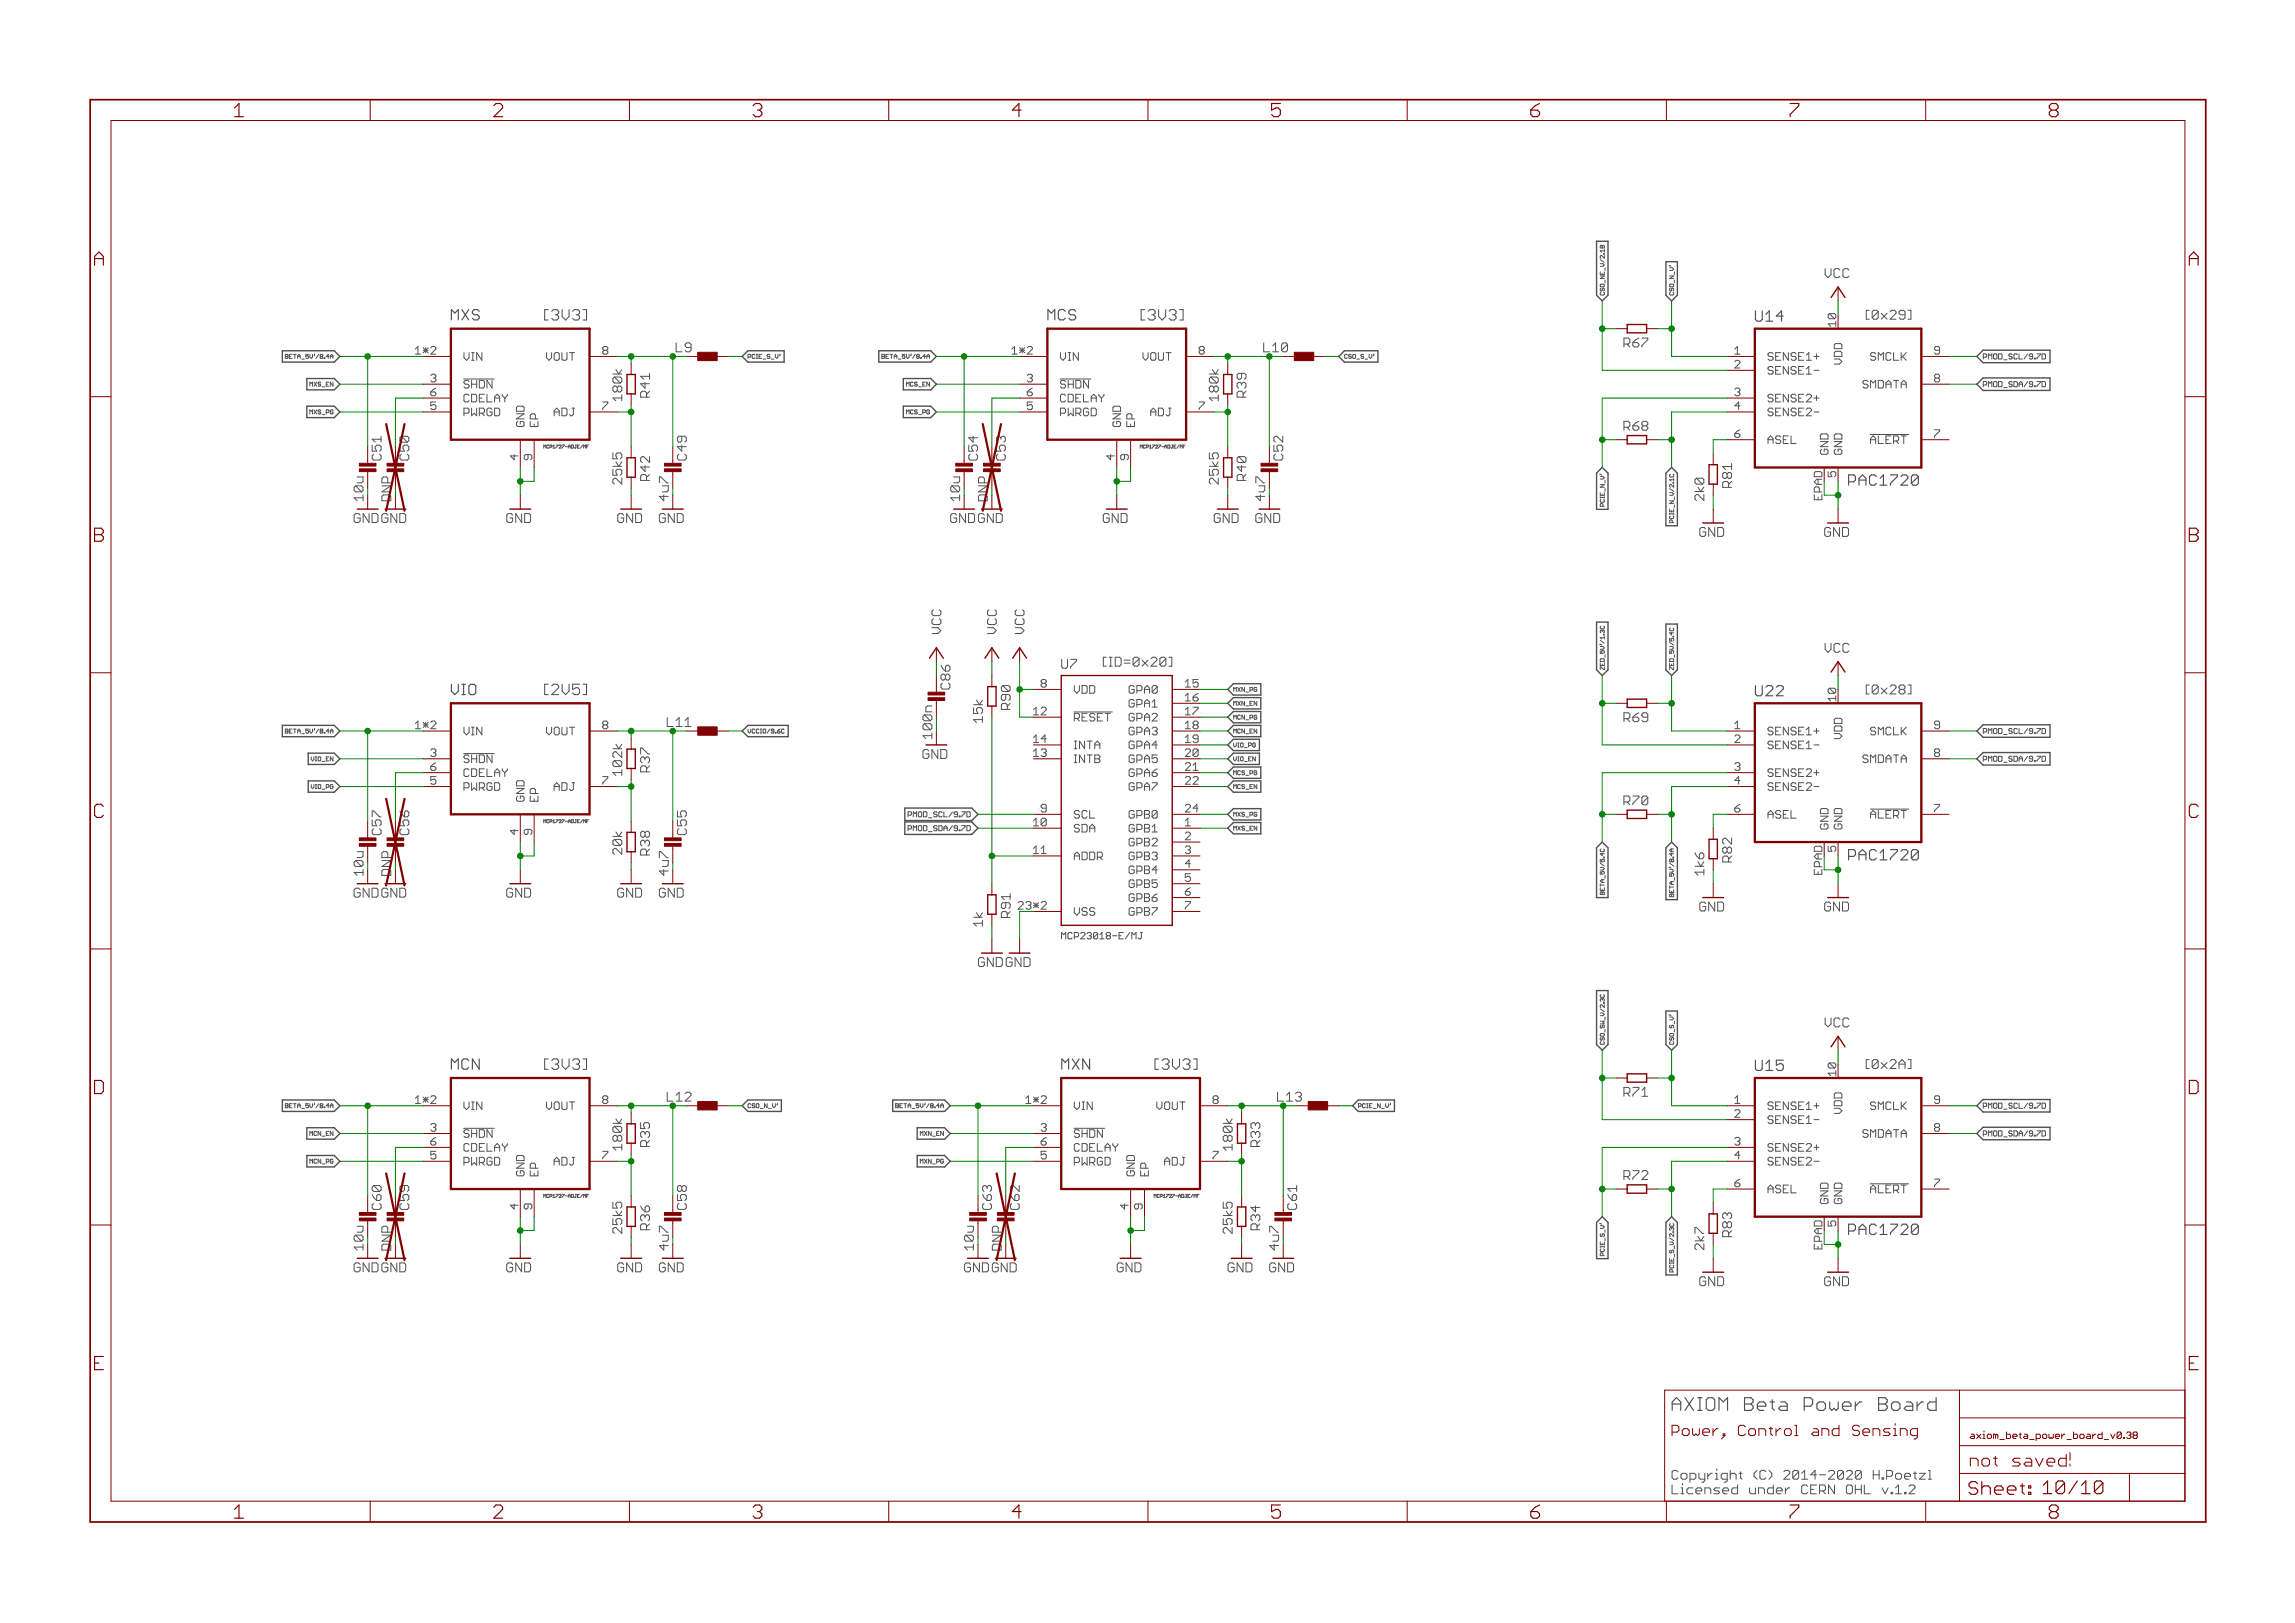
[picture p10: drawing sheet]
<svg xmlns="http://www.w3.org/2000/svg" width="420mm" height="297mm" viewBox="0 0 420 297" stroke-linecap="round" stroke-linejoin="round" font-family="sans-serif">
<defs><g id="words">
<g font-size="3.7" fill="#800000">
<text x="42.9" y="21.4">1</text>
<text x="90.3" y="21.4">2</text>
<text x="137.8" y="21.4">3</text>
<text x="185.3" y="21.4">4</text>
<text x="232.7" y="21.4">5</text>
<text x="280.2" y="21.4">6</text>
<text x="327.6" y="21.4">7</text>
<text x="375.1" y="21.4">8</text>
<text x="17.2" y="48.6">A</text>
<text x="400.7" y="48.6">A</text>
<text x="17.2" y="99.2">B</text>
<text x="400.7" y="99.2">B</text>
<text x="17.1" y="149.7">C</text>
<text x="400.6" y="149.7">C</text>
<text x="17" y="200.2">D</text>
<text x="400.5" y="200.2">D</text>
<text x="17.3" y="250.8">E</text>
<text x="400.7" y="250.8">E</text>
<text x="42.9" y="277.9">1</text>
<text x="90.3" y="277.9">2</text>
<text x="137.8" y="277.9">3</text>
<text x="185.3" y="277.9">4</text>
<text x="232.7" y="277.9">5</text>
<text x="280.2" y="277.9">6</text>
<text x="327.6" y="277.9">7</text>
<text x="375.1" y="277.9">8</text>
</g>
<text font-size="3.6" fill="#505050" x="306" y="258.2">AXIOM Beta Power Board</text>
<text font-size="3.6" fill="#800000" x="360.4" y="273.6">Sheet: 10/10</text>
<text font-size="3.2" fill="#800000" x="360.6" y="268.4">not saved!</text>
<g font-size="2.9" fill="#505050">
<text x="82.5" y="58.6">MXS</text>
<text x="99.9" y="58.6">[3V3]</text>
<text x="191.7" y="58.6">MCS</text>
<text x="209.1" y="58.6">[3V3]</text>
<text x="321.3" y="58.9">U14</text>
<text x="338.5" y="88.9">PAC1720</text>
<text x="82.5" y="127.2">VIO</text>
<text x="99.9" y="127.2">[2V5]</text>
<text x="321.3" y="127.4">U22</text>
<text x="338.5" y="157.5">PAC1720</text>
<text x="82.5" y="195.8">MCN</text>
<text x="99.9" y="195.8">[3V3]</text>
<text x="194.3" y="195.8">MXN</text>
<text x="211.7" y="195.8">[3V3]</text>
<text x="321.3" y="196">U15</text>
<text x="338.5" y="226">PAC1720</text>
</g>
<text font-size="2.9" fill="#800000" x="306" y="262.8">Power, Control and Sensing</text>
<g font-size="2.5" fill="#505050">
<text x="333.9" y="50.9">VCC</text>
<text x="341.6" y="58.5">[0x29]</text>
<text x="124" y="64.5">L9</text>
<text x="312" y="91.7" transform="rotate(-90 312 91.7)">2k0</text>
<text x="172.3" y="116" transform="rotate(-90 172.3 116)">VCC</text>
<text x="182.5" y="116" transform="rotate(-90 182.5 116)">VCC</text>
<text x="187.6" y="116" transform="rotate(-90 187.6 116)">VCC</text>
<text x="333.9" y="119.5">VCC</text>
<text x="194.3" y="122.4">U7</text>
<text x="201.9" y="122">[ID=0x20]</text>
<text x="341.6" y="127.1">[0x28]</text>
<text x="179.9" y="132.3" transform="rotate(-90 179.9 132.3)">15k</text>
<text x="312" y="160.2" transform="rotate(-90 312 160.2)">1k6</text>
<text x="179.9" y="169.6" transform="rotate(-90 179.9 169.6)">1k</text>
<text x="333.9" y="188">VCC</text>
<text x="341.6" y="195.6">[0x2A]</text>
<text x="297.2" y="216">R72</text>
<text x="312" y="228.8" transform="rotate(-90 312 228.8)">2k7</text>
<text x="306" y="270.8">Copyright (C) 2014-2020 H.Poetzl</text>
<text x="306" y="273.5">Licensed under CERN OHL v.1.2</text>
</g>
<g font-size="2.5" fill="#008000">
<text x="231.6" y="64.5">L10</text>
<text x="66.5" y="91.6" transform="rotate(-90 66.5 91.6)">10u</text>
<text x="71.6" y="92.1" transform="rotate(-90 71.6 92.1)">DNP</text>
<text x="122.4" y="91.6" transform="rotate(-90 122.4 91.6)">4u7</text>
<text x="175.7" y="91.6" transform="rotate(-90 175.7 91.6)">10u</text>
<text x="180.8" y="92.1" transform="rotate(-90 180.8 92.1)">DNP</text>
<text x="231.6" y="91.6" transform="rotate(-90 231.6 91.6)">4u7</text>
<text x="174" y="126.2" transform="rotate(-90 174 126.2)">C86</text>
<text x="122.4" y="133">L11</text>
<text x="170.7" y="135.1" transform="rotate(-90 170.7 135.1)">100n</text>
<text x="66.5" y="160.1" transform="rotate(-90 66.5 160.1)">10u</text>
<text x="71.6" y="160.7" transform="rotate(-90 71.6 160.7)">DNP</text>
<text x="122.4" y="160.1" transform="rotate(-90 122.4 160.1)">4u7</text>
<text x="122.4" y="201.6">L12</text>
<text x="234.2" y="201.6">L13</text>
<text x="66.5" y="228.7" transform="rotate(-90 66.5 228.7)">10u</text>
<text x="71.6" y="229.2" transform="rotate(-90 71.6 229.2)">DNP</text>
<text x="122.4" y="228.7" transform="rotate(-90 122.4 228.7)">4u7</text>
<text x="178.3" y="228.7" transform="rotate(-90 178.3 228.7)">10u</text>
<text x="183.4" y="229.2" transform="rotate(-90 183.4 229.2)">DNP</text>
<text x="234.2" y="228.7" transform="rotate(-90 234.2 228.7)">4u7</text>
</g>
<g font-size="2.5" fill="#800000">
<text x="297.2" y="63.6">R67</text>
<text x="113.9" y="73.4" transform="rotate(-90 113.9 73.4)">180k</text>
<text x="119" y="72.8" transform="rotate(-90 119 72.8)">R41</text>
<text x="223.1" y="73.4" transform="rotate(-90 223.1 73.4)">180k</text>
<text x="228.2" y="72.8" transform="rotate(-90 228.2 72.8)">R39</text>
<text x="297.2" y="78.8">R68</text>
<text x="69.8" y="84.3" transform="rotate(-90 69.8 84.3)">C51</text>
<text x="74.9" y="84.3" transform="rotate(-90 74.9 84.3)">C50</text>
<text x="113.9" y="88.7" transform="rotate(-90 113.9 88.7)">25k5</text>
<text x="119" y="88" transform="rotate(-90 119 88)">R42</text>
<text x="125.7" y="84.3" transform="rotate(-90 125.7 84.3)">C49</text>
<text x="179.1" y="84.3" transform="rotate(-90 179.1 84.3)">C54</text>
<text x="184.1" y="84.3" transform="rotate(-90 184.1 84.3)">C53</text>
<text x="223.1" y="88.7" transform="rotate(-90 223.1 88.7)">25k5</text>
<text x="228.2" y="88" transform="rotate(-90 228.2 88)">R40</text>
<text x="234.9" y="84.3" transform="rotate(-90 234.9 84.3)">C52</text>
<text x="317.1" y="89.3" transform="rotate(-90 317.1 89.3)">R81</text>
<text x="64.8" y="95.7">GNDGND</text>
<text x="92.7" y="95.7">GND</text>
<text x="113" y="95.7">GND</text>
<text x="120.6" y="95.7">GND</text>
<text x="174" y="95.7">GNDGND</text>
<text x="201.9" y="95.7">GND</text>
<text x="222.2" y="95.7">GND</text>
<text x="229.8" y="95.7">GND</text>
<text x="311.1" y="98.2">GND</text>
<text x="334" y="98.2">GND</text>
<text x="185" y="129.9" transform="rotate(-90 185 129.9)">R90</text>
<text x="297.2" y="132.1">R69</text>
<text x="113.9" y="142" transform="rotate(-90 113.9 142)">102k</text>
<text x="119" y="141.3" transform="rotate(-90 119 141.3)">R37</text>
<text x="168.9" y="138.9">GND</text>
<text x="297.2" y="147.4">R70</text>
<text x="69.8" y="152.8" transform="rotate(-90 69.8 152.8)">C57</text>
<text x="74.9" y="152.8" transform="rotate(-90 74.9 152.8)">C56</text>
<text x="125.7" y="152.8" transform="rotate(-90 125.7 152.8)">C55</text>
<text x="113.9" y="156.4" transform="rotate(-90 113.9 156.4)">20k</text>
<text x="119" y="156.6" transform="rotate(-90 119 156.6)">R38</text>
<text x="317.1" y="157.8" transform="rotate(-90 317.1 157.8)">R82</text>
<text x="64.8" y="164.3">GNDGND</text>
<text x="92.7" y="164.3">GND</text>
<text x="113" y="164.3">GND</text>
<text x="120.6" y="164.3">GND</text>
<text x="185" y="168" transform="rotate(-90 185 168)">R91</text>
<text x="311.1" y="166.8">GND</text>
<text x="334" y="166.8">GND</text>
<text x="179.1" y="177">GNDGND</text>
<text x="297.2" y="200.7">R71</text>
<text x="119" y="209.9" transform="rotate(-90 119 209.9)">R35</text>
<text x="230.7" y="209.9" transform="rotate(-90 230.7 209.9)">R33</text>
<text x="113.9" y="210.6" transform="rotate(-90 113.9 210.6)">180k</text>
<text x="225.7" y="210.6" transform="rotate(-90 225.7 210.6)">180k</text>
<text x="69.8" y="221.4" transform="rotate(-90 69.8 221.4)">C60</text>
<text x="74.9" y="221.4" transform="rotate(-90 74.9 221.4)">C59</text>
<text x="125.7" y="221.4" transform="rotate(-90 125.7 221.4)">C58</text>
<text x="181.6" y="221.4" transform="rotate(-90 181.6 221.4)">C63</text>
<text x="186.7" y="221.4" transform="rotate(-90 186.7 221.4)">C62</text>
<text x="237.5" y="221.4" transform="rotate(-90 237.5 221.4)">C61</text>
<text x="113.9" y="225.8" transform="rotate(-90 113.9 225.8)">25k5</text>
<text x="119" y="225.1" transform="rotate(-90 119 225.1)">R36</text>
<text x="225.7" y="225.8" transform="rotate(-90 225.7 225.8)">25k5</text>
<text x="230.7" y="225.1" transform="rotate(-90 230.7 225.1)">R34</text>
<text x="317.1" y="226.4" transform="rotate(-90 317.1 226.4)">R83</text>
<text x="64.8" y="232.8">GNDGND</text>
<text x="92.7" y="232.8">GND</text>
<text x="113" y="232.8">GND</text>
<text x="120.6" y="232.8">GND</text>
<text x="176.5" y="232.8">GNDGND</text>
<text x="204.4" y="232.8">GND</text>
<text x="224.8" y="232.8">GND</text>
<text x="232.4" y="232.8">GND</text>
<text x="311.1" y="235.4">GND</text>
<text x="334" y="235.4">GND</text>
</g>
<g font-size="2.1" fill="#800000">
<text x="336.2" y="59.8" transform="rotate(-90 336.2 59.8)">10</text>
<text x="336.2" y="128.4" transform="rotate(-90 336.2 128.4)">10</text>
<text x="336.2" y="196.9" transform="rotate(-90 336.2 196.9)">10</text>
</g>
<g font-size="2.1" fill="#505050">
<text x="76.4" y="64.9">1*2</text>
<text x="84.9" y="66">VIN</text>
<text x="99.6" y="66">VOUT</text>
<text x="110.3" y="64.9">8</text>
<text x="185.6" y="64.9">1*2</text>
<text x="194.1" y="66">VIN</text>
<text x="208.8" y="66">VOUT</text>
<text x="219.5" y="64.9">8</text>
<text x="317.6" y="64.9">1</text>
<text x="323.6" y="66">SENSE1+</text>
<text x="342.1" y="66">SMCLK</text>
<text x="354.1" y="64.9">9</text>
<text x="78.9" y="70">3</text>
<text x="84.9" y="71.1">SHDN</text>
<text x="188.1" y="70">3</text>
<text x="194.1" y="71.1">SHDN</text>
<text x="317.6" y="67.4">2</text>
<text x="323.6" y="68.5">SENSE1-</text>
<text x="337.3" y="67.3" transform="rotate(-90 337.3 67.3)">VDD</text>
<text x="340.3" y="71.1">SMDATA</text>
<text x="354.1" y="70">8</text>
<text x="78.9" y="75">5</text>
<text x="78.9" y="72.5">6</text>
<text x="84.9" y="76.2">PWRGD</text>
<text x="84.9" y="73.6">CDELAY</text>
<text x="101.9" y="76.2">ADJ</text>
<text x="110.3" y="75">7</text>
<text x="188.1" y="75">5</text>
<text x="188.1" y="72.5">6</text>
<text x="194.1" y="76.2">PWRGD</text>
<text x="194.1" y="73.6">CDELAY</text>
<text x="211.1" y="76.2">ADJ</text>
<text x="219.5" y="75">7</text>
<text x="317.6" y="72.5">3</text>
<text x="317.6" y="75">4</text>
<text x="323.6" y="73.6">SENSE2+</text>
<text x="323.6" y="76.2">SENSE2-</text>
<text x="96" y="78.1" transform="rotate(-90 96 78.1)">GND</text>
<text x="98.5" y="78.1" transform="rotate(-90 98.5 78.1)">EP</text>
<text x="205.2" y="78.1" transform="rotate(-90 205.2 78.1)">GND</text>
<text x="207.7" y="78.1" transform="rotate(-90 207.7 78.1)">EP</text>
<text x="317.6" y="80.1">6</text>
<text x="323.6" y="81.2">ASEL</text>
<text x="334.7" y="83.2" transform="rotate(-90 334.7 83.2)">GND</text>
<text x="337.3" y="83.2" transform="rotate(-90 337.3 83.2)">GND</text>
<text x="342.6" y="81.2">ALERT</text>
<text x="354.1" y="80.1">7</text>
<text x="94.9" y="84.2" transform="rotate(-90 94.9 84.2)">4</text>
<text x="97.4" y="84.2" transform="rotate(-90 97.4 84.2)">9</text>
<text x="204.1" y="84.2" transform="rotate(-90 204.1 84.2)">4</text>
<text x="206.6" y="84.2" transform="rotate(-90 206.6 84.2)">9</text>
<text x="336.2" y="87.3" transform="rotate(-90 336.2 87.3)">5</text>
<text x="190.6" y="125.8">8</text>
<text x="216.9" y="125.8">15</text>
<text x="189.2" y="130.9">12</text>
<text x="196.6" y="126.9">VDD</text>
<text x="206.5" y="126.9">GPA0</text>
<text x="206.5" y="129.5">GPA1</text>
<text x="216.9" y="128.4">16</text>
<text x="216.9" y="130.9">17</text>
<text x="76.4" y="133.4">1*2</text>
<text x="84.9" y="134.6">VIN</text>
<text x="99.6" y="134.6">VOUT</text>
<text x="110.3" y="133.4">8</text>
<text x="189.2" y="136">14</text>
<text x="196.6" y="132">RESET</text>
<text x="196.6" y="137.1">INTA</text>
<text x="206.5" y="132">GPA2</text>
<text x="206.5" y="134.6">GPA3</text>
<text x="206.5" y="137.1">GPA4</text>
<text x="216.9" y="133.4">18</text>
<text x="216.9" y="136">19</text>
<text x="317.6" y="136">2</text>
<text x="317.6" y="133.4">1</text>
<text x="323.6" y="137.1">SENSE1-</text>
<text x="323.6" y="134.6">SENSE1+</text>
<text x="337.3" y="135.8" transform="rotate(-90 337.3 135.8)">VDD</text>
<text x="342.1" y="134.6">SMCLK</text>
<text x="354.1" y="133.4">9</text>
<text x="78.9" y="138.5">3</text>
<text x="78.9" y="143.6">5</text>
<text x="78.9" y="141.1">6</text>
<text x="84.9" y="139.6">SHDN</text>
<text x="84.9" y="142.2">CDELAY</text>
<text x="110.3" y="143.6">7</text>
<text x="189.2" y="138.5">13</text>
<text x="196.6" y="139.6">INTB</text>
<text x="206.5" y="139.6">GPA5</text>
<text x="206.5" y="142.2">GPA6</text>
<text x="216.9" y="138.5">20</text>
<text x="216.9" y="141.1">21</text>
<text x="216.9" y="143.6">22</text>
<text x="317.6" y="141.1">3</text>
<text x="317.6" y="143.6">4</text>
<text x="323.6" y="142.2">SENSE2+</text>
<text x="340.3" y="139.6">SMDATA</text>
<text x="354.1" y="138.5">8</text>
<text x="84.9" y="144.7">PWRGD</text>
<text x="96" y="146.7" transform="rotate(-90 96 146.7)">GND</text>
<text x="98.5" y="146.7" transform="rotate(-90 98.5 146.7)">EP</text>
<text x="101.9" y="144.7">ADJ</text>
<text x="190.6" y="148.7">9</text>
<text x="196.6" y="149.8">SCL</text>
<text x="206.5" y="149.8">GPB0</text>
<text x="206.5" y="144.7">GPA7</text>
<text x="216.9" y="148.7">24</text>
<text x="317.6" y="148.7">6</text>
<text x="323.6" y="149.8">ASEL</text>
<text x="323.6" y="144.7">SENSE2-</text>
<text x="342.6" y="149.8">ALERT</text>
<text x="354.1" y="148.7">7</text>
<text x="94.9" y="152.7" transform="rotate(-90 94.9 152.7)">4</text>
<text x="97.4" y="152.7" transform="rotate(-90 97.4 152.7)">9</text>
<text x="189.2" y="151.2">10</text>
<text x="196.6" y="152.3">SDA</text>
<text x="206.5" y="152.3">GPB1</text>
<text x="206.5" y="154.9">GPB2</text>
<text x="216.9" y="151.2">1</text>
<text x="216.9" y="153.8">2</text>
<text x="334.7" y="151.8" transform="rotate(-90 334.7 151.8)">GND</text>
<text x="336.2" y="155.8" transform="rotate(-90 336.2 155.8)">5</text>
<text x="337.3" y="151.8" transform="rotate(-90 337.3 151.8)">GND</text>
<text x="189.2" y="156.3">11</text>
<text x="196.6" y="157.4">ADDR</text>
<text x="206.5" y="157.4">GPB3</text>
<text x="206.5" y="160">GPB4</text>
<text x="216.9" y="156.3">3</text>
<text x="216.9" y="158.8">4</text>
<text x="216.9" y="161.4">5</text>
<text x="196.6" y="167.6">VSS</text>
<text x="206.5" y="162.5">GPB5</text>
<text x="206.5" y="165">GPB6</text>
<text x="206.5" y="167.6">GPB7</text>
<text x="216.9" y="163.9">6</text>
<text x="216.9" y="166.5">7</text>
<text x="76.4" y="202">1*2</text>
<text x="84.9" y="203.1">VIN</text>
<text x="99.6" y="203.1">VOUT</text>
<text x="110.3" y="202">8</text>
<text x="188.2" y="202">1*2</text>
<text x="196.6" y="203.1">VIN</text>
<text x="211.3" y="203.1">VOUT</text>
<text x="222" y="202">8</text>
<text x="317.6" y="202">1</text>
<text x="323.6" y="203.1">SENSE1+</text>
<text x="342.1" y="203.1">SMCLK</text>
<text x="354.1" y="202">9</text>
<text x="78.9" y="207.1">3</text>
<text x="78.9" y="209.6">6</text>
<text x="84.9" y="208.2">SHDN</text>
<text x="190.6" y="207.1">3</text>
<text x="190.6" y="209.6">6</text>
<text x="196.6" y="208.2">SHDN</text>
<text x="317.6" y="204.6">2</text>
<text x="317.6" y="209.6">3</text>
<text x="323.6" y="205.7">SENSE1-</text>
<text x="337.3" y="204.4" transform="rotate(-90 337.3 204.4)">VDD</text>
<text x="340.3" y="208.2">SMDATA</text>
<text x="354.1" y="207.1">8</text>
<text x="78.9" y="212.2">5</text>
<text x="84.9" y="213.3">PWRGD</text>
<text x="84.9" y="210.7">CDELAY</text>
<text x="96" y="215.3" transform="rotate(-90 96 215.3)">GND</text>
<text x="98.5" y="215.3" transform="rotate(-90 98.5 215.3)">EP</text>
<text x="101.9" y="213.3">ADJ</text>
<text x="110.3" y="212.2">7</text>
<text x="190.6" y="212.2">5</text>
<text x="196.6" y="213.3">PWRGD</text>
<text x="196.6" y="210.7">CDELAY</text>
<text x="207.7" y="215.3" transform="rotate(-90 207.7 215.3)">GND</text>
<text x="210.3" y="215.3" transform="rotate(-90 210.3 215.3)">EP</text>
<text x="213.6" y="213.3">ADJ</text>
<text x="222" y="212.2">7</text>
<text x="317.6" y="212.2">4</text>
<text x="323.6" y="210.7">SENSE2+</text>
<text x="323.6" y="213.3">SENSE2-</text>
<text x="94.9" y="221.3" transform="rotate(-90 94.9 221.3)">4</text>
<text x="97.4" y="221.3" transform="rotate(-90 97.4 221.3)">9</text>
<text x="206.6" y="221.3" transform="rotate(-90 206.6 221.3)">4</text>
<text x="209.2" y="221.3" transform="rotate(-90 209.2 221.3)">9</text>
<text x="317.6" y="217.2">6</text>
<text x="323.6" y="218.4">ASEL</text>
<text x="334.7" y="220.3" transform="rotate(-90 334.7 220.3)">GND</text>
<text x="337.3" y="220.3" transform="rotate(-90 337.3 220.3)">GND</text>
<text x="342.6" y="218.4">ALERT</text>
<text x="354.1" y="217.2">7</text>
<text x="336.2" y="224.4" transform="rotate(-90 336.2 224.4)">5</text>
</g>
<g font-size="2.1" fill="#008000">
<text x="333.6" y="91.7" transform="rotate(-90 333.6 91.7)">EPAD</text>
<text x="333.6" y="160.2" transform="rotate(-90 333.6 160.2)">EPAD</text>
<text x="186.8" y="166.5">23*2</text>
<text x="333.6" y="228.8" transform="rotate(-90 333.6 228.8)">EPAD</text>
</g>
<text font-size="1.8" fill="#505050" x="194.3" y="171.9">MCP23018-E/MJ</text>
<text font-size="1.8" fill="#800000" x="360.6" y="263.3">axiom_beta_power_board_v0.38</text>
<g font-size="1.4" fill="#505050">
<text x="363.1" y="65.7">PMOD_SCL/9.7D</text>
<text x="363.1" y="70.8">PMOD_SDA/9.7D</text>
<text x="363.1" y="134.3">PMOD_SCL/9.7D</text>
<text x="363.1" y="139.4">PMOD_SDA/9.7D</text>
<text x="166.4" y="149.5">PMOD_SCL/9.7D</text>
<text x="166.1" y="152.1">PMOD_SDA/9.7D</text>
<text x="363.1" y="202.9">PMOD_SCL/9.7D</text>
<text x="363.1" y="208">PMOD_SDA/9.7D</text>
</g>
<g font-size="1.1" fill="#505050">
<text x="293.7" y="54" transform="rotate(-90 293.7 54)">CSO_NE_V/2.1B</text>
<text x="306.4" y="54" transform="rotate(-90 306.4 54)">CSO_N_V'</text>
<text x="52.8" y="65.6">BETA_5V'/8.4A</text>
<text x="136.9" y="65.6">PCIE_S_V'</text>
<text x="162.1" y="65.6">BETA_5V'/8.4A</text>
<text x="246.1" y="65.6">CSO_S_V'</text>
<text x="56.5" y="70.7">MXS_EN</text>
<text x="165.7" y="70.7">MCS_EN</text>
<text x="56.5" y="75.8">MXS_PG</text>
<text x="165.7" y="75.8">MCS_PG</text>
<text x="293.7" y="92.2" transform="rotate(-90 293.7 92.2)">PCIE_N_V'</text>
<text x="306.4" y="94.9" transform="rotate(-90 306.4 94.9)">PCIE_N_V/2.1C</text>
<text x="293.7" y="122.6" transform="rotate(-90 293.7 122.6)">ZED_5V'/1.3C</text>
<text x="306.4" y="122.6" transform="rotate(-90 306.4 122.6)">ZED_5V/5.4C</text>
<text x="225.8" y="126.6">MXN_PG</text>
<text x="225.8" y="129.1">MXN_EN</text>
<text x="225.8" y="131.7">MCN_PG</text>
<text x="52.8" y="134.2">BETA_5V'/8.4A</text>
<text x="136.9" y="134.2">VCCIO/9.6C</text>
<text x="225.8" y="134.2">MCN_EN</text>
<text x="225.8" y="136.7">VIO_PG</text>
<text x="57" y="139.3">VIO_EN</text>
<text x="225.8" y="139.3">VIO_EN</text>
<text x="225.8" y="141.8">MCS_PG</text>
<text x="57" y="144.4">VIO_PG</text>
<text x="225.8" y="144.4">MCS_EN</text>
<text x="225.8" y="149.4">MXS_PG</text>
<text x="225.8" y="152">MXS_EN</text>
<text x="293.7" y="163.2" transform="rotate(-90 293.7 163.2)">BETA_5V/5.4C</text>
<text x="306.4" y="163.5" transform="rotate(-90 306.4 163.5)">BETA_5V'/8.4A</text>
<text x="293.7" y="191.2" transform="rotate(-90 293.7 191.2)">CSO_SW_V/2.3C</text>
<text x="306.4" y="191.2" transform="rotate(-90 306.4 191.2)">CSO_S_V'</text>
<text x="52.8" y="202.8">BETA_5V'/8.4A</text>
<text x="136.9" y="202.8">CSO_N_V'</text>
<text x="164.6" y="202.8">BETA_5V'/8.4A</text>
<text x="248.7" y="202.8">PCIE_N_V'</text>
<text x="56.4" y="207.8">MCN_EN</text>
<text x="168.1" y="207.8">MXN_EN</text>
<text x="56.4" y="212.9">MCN_PG</text>
<text x="168.1" y="212.9">MXN_PG</text>
<text x="293.7" y="229.2" transform="rotate(-90 293.7 229.2)">PCIE_S_V'</text>
<text x="306.4" y="231.9" transform="rotate(-90 306.4 231.9)">PCIE_S_V/2.3C</text>
</g>
<g font-size=".8" fill="#505050">
<text x="100.2" y="82.1">MCP1727-ADJE/MF</text>
<text x="209.4" y="82.1">MCP1727-ADJE/MF</text>
<text x="100.2" y="150.6">MCP1727-ADJE/MF</text>
<text x="100.2" y="219.2">MCP1727-ADJE/MF</text>
<text x="211.9" y="219.2">MCP1727-ADJE/MF</text>
</g>
</g></defs>
<path d="M351.7 256.6h.4M354.5 255.8v2.3h-1.2l-.4-.4v-.7l.4-.4h1.2" fill="none" stroke="#505050" stroke-width=".21"/>
<g fill="none" stroke="#505050" stroke-width=".18">
<path d="M52.2 65.2h.4M52.6 64.9h-.4v.7h.4M84.9 69.4h5.6M142.8 64.7l-.1 .4M161.4 65.2h.4M161.8 64.9h-.4v.7h.4M194.1 69.4h5.6M342.4 79.5h7M99.5 82v-.6l.2 .2 .2-.2v.6M208.7 82v-.6l.2 .2 .2-.2v.6M293 92.3v.4h.7M293.5 92.3v.4"/>
<path d="M305.8 95.2l-.1 .5h.7M306 95.2l.2 .5M52.2 133.8h.4M52.6 133.4h-.4v.8h.4M84.9 137.9h5.6M196.6 130.3h7M99.5 150.6v-.6l.2 .2 .2-.2v.6M342.4 148.1h7M208.8 170.7h.3M209 170.7v.9l-.4 .2M293 163.4v.3h.7v-.3M293.3 163.4v.3"/>
<path d="M305.7 163.7v.4h.7v-.4M306 163.7v.4M52.2 202.4h.4M52.6 202h-.4v.7h.4M84.9 206.5h5.6M99.5 219.2v-.6l.2 .2 .2-.2v.6M164 202.4h.4M164.4 202h-.4v.7h.4M196.6 206.5h5.6M211.3 219.2v-.6l.2 .2 .2-.2v.6M342.4 216.7h7M293 229.4v.4h.7"/>
<path d="M293.5 229.4v.4M306.2 232.8l-.2-.5-.3 .1v.4h.7M347 272.3l.6-.5v1.6M347 273.4h1.1M348.7 270.5l.3 .2h.5M348.7 269.9l.3-.3h.5l.3 .3v.3h-1.1M348.7 273.1h.3v.3h-.3zM349.5 272l.3-.2h.5l.3 .2v.3l-1.1 1.1h1.1M350.3 269.6h.6M350.6 269.4v1.1l.3 .2M351.4 269.6h1.1l-1.1 1.1h1.1M353 270.7h.6"/>
<path d="M353 269.1h.3v1.6"/>
</g>
<g fill="none" stroke="#505050" stroke-width=".25">
<path d="M292.3 44.2h2.1v9.8l-1.1 1.1-1-1.1zM305 47.9h2.1v6.1l-1.1 1.1-1-1.1zM51.7 64.2h9.5l1 1-1 1.1h-9.5zM56.2 69.3h5l1 1-1 1.1h-5zM56.2 74.3h5l1 1.1-1 1h-5zM135.9 65.2l1-1h6.7v2.1h-6.7zM160.9 64.2h9.5l1 1-1 1.1h-9.5zM165.4 74.3h5l1 1.1-1 1h-5zM165.4 69.3h5l1 1-1 1.1h-5zM246.1 64.2h6.2v2.1h-6.2l-1-1.1zM363.1 64.1h12.2v2.3h-12.2l-1.2-1.2zM363.1 69.2h12.2v2.3h-12.2l-1.2-1.2z"/>
<path d="M292.3 86.6l1-1 1.1 1v6.6h-2.1zM305 86.6l1-1 1.1 1v9.6h-2.1zM292.3 113.9h2.1v8.7l-1.1 1-1-1zM305 114.2h2.1v8.4l-1.1 1-1-1zM51.7 132.8h9.5l1 1-1 1h-9.5zM56.4 137.8h4.8l1 1.1-1 1h-4.8zM135.9 133.8l1-1h7.4v2h-7.4zM224.8 126.2l1-1.1h5v2.1h-5zM225.8 132.8h5v2h-5l-1-1zM225.8 127.7h5v2.1h-5l-1-1.1zM225.8 130.2h5v2.1h-5l-1-1zM225.8 135.3h4.8v2.1h-4.8l-1-1.1z"/>
<path d="M225.8 137.8h4.8v2.1h-4.8l-1-1zM361.9 133.8l1.2-1.1h12.2v2.2h-12.2zM361.9 138.9l1.2-1.2h12.2v2.3h-12.2zM56.4 142.9h4.8l1 1.1-1 1h-4.8zM165.7 147.9h12.2l1.1 1.1-1.1 1.2h-12.2zM165.7 150.4h12.2l1.1 1.2-1.1 1.1h-12.2zM225.8 140.4h5v2.1h-5l-1-1.1zM225.8 142.9h5v2.1h-5l-1-1zM225.8 148h5v2.1h-5l-1-1.1zM225.8 150.5h5v2.1h-5l-1-1zM292.3 155.2l1-1.1 1.1 1.1v9.1h-2.1zM306 154.1l1.1 1.1v9.5h-2.1v-9.5z"/>
<path d="M292.3 181.3h2.1v9.9l-1.1 1-1-1zM305 185h2.1v6.2l-1.1 1-1-1zM51.7 201.3h9.5l1 1.1-1 1h-9.5zM56.2 211.5h5l1 1-1 1.1h-5zM56.2 206.4h5l1 1.1-1 1h-5zM135.9 202.4l1-1.1h6.1v2.1h-6.1zM163.4 201.3h9.5l1.1 1.1-1.1 1h-9.5zM167.9 211.5h5l1.1 1-1.1 1.1h-5zM167.9 206.4h5l1.1 1.1-1.1 1h-5zM248.7 201.3h6.6v2.1h-6.6l-1.1-1zM361.9 202.4l1.2-1.2h12.2v2.3h-12.2zM361.9 207.5l1.2-1.2h12.2v2.3h-12.2z"/>
<path d="M293.3 222.7l1.1 1v6.7h-2.1v-6.7zM306 222.7l1.1 1v9.6h-2.1v-9.6z"/>
</g>
<g fill="none" stroke="#800000" stroke-width=".18">
<path d="M67.8 18.2v3.9M115.2 18.2v3.9M162.7 18.2v3.9M210.2 18.2v3.9M257.6 18.2v3.9M305.1 18.2v3.9M352.6 18.2v3.9M20.3 22.1h379.7v252.6h-379.7zM336.5 52.5v2.6M16.5 72.6h3.8M77.5 65.2h5M77.5 70.3h5"/>
<path d="M77.5 75.4h5M77.5 72.9h5M107.9 65.2h5.1M107.9 75.4h5.1M115.5 66.5v2M115.5 72.1v2M125.7 65.2h3.1M130.3 65.2h3M186.7 65.2h5M186.7 70.3h5M186.7 75.4h5M186.7 72.9h5"/>
<path d="M217.1 65.2h5.1M217.1 75.4h5.1M224.8 66.5v2M224.8 72.1v2M234.9 65.2h3.1M239.5 65.2h3M295.9 60.2h2M301.5 60.2h2M316.2 65.2h5.1M316.2 75.4h5.1M316.2 72.9h5.1M316.2 67.8h5.1"/>
<path d="M351.7 65.2h5.1M351.7 70.3h5.1M400 72.6h3.8M67.3 90.6v2.6M72.4 90.6v2.6M95.2 80.5v5.1M95.2 90.6v2.6M97.8 80.5v5.1M115.5 81.7v2.1M115.5 87.3v2.1M115.5 90.6v2.6M123.2 90.6v2.6"/>
<path d="M176.5 90.6v2.6M181.6 90.6v2.6M204.4 80.5v5.1M204.4 90.6v2.6M207 80.5v5.1M224.8 81.7v2.1M224.8 87.3v2.1M224.8 90.6v2.6M232.4 90.6v2.6M295.9 80.5h2M301.5 80.5h2M313.6 83v2"/>
<path d="M313.6 88.6v2M313.6 93.2v2.5M316.2 80.5h5.1M336.5 85.6v2.5M336.5 93.2v2.5M351.7 80.5h5.1M171.4 118.6v2.5M181.6 118.6v2.5M186.7 118.6v2.5M16.5 123.1h3.8M77.5 133.8h5M77.5 138.9h5"/>
<path d="M107.9 133.8h5.1M115.5 135.1v2M125.7 133.8h3.1M130.3 133.8h3M171.4 133.8v2.5M181.6 123.6v2.1M181.6 129.2v2.1M189.2 138.9h5.1M189.2 131.3h5.1M189.2 136.3h5.1M189.2 126.2h5.1M214.6 133.8h5.1"/>
<path d="M214.6 138.9h5.1M214.6 131.3h5.1M214.6 136.3h5.1M214.6 126.2h5.1M214.6 128.7h5.1M295.9 128.7h2M301.5 128.7h2M316.2 133.8h5.1M316.2 136.3h5.1M336.5 121.1v2.5M351.7 133.8h5.1M351.7 138.9h5.1"/>
<path d="M400 123.1h3.8M67.3 159.2v2.5M72.4 159.2v2.5M77.5 144h5M77.5 141.4h5M95.2 149v5.1M95.2 159.2v2.5M97.8 149v5.1M107.9 144h5.1M115.5 140.7v2M115.5 150.3v2M115.5 155.9v2"/>
<path d="M115.5 159.2v2.5M123.2 159.2v2.5M189.2 149h5.1M189.2 151.6h5.1M189.2 156.7h5.1M214.6 144h5.1M214.6 141.4h5.1M214.6 149h5.1M214.6 151.6h5.1M214.6 156.7h5.1M214.6 154.1h5.1M214.6 159.2h5.1"/>
<path d="M295.9 149h2M301.5 149h2M313.6 151.6v2M313.6 157.2v2M316.2 144h5.1M316.2 141.4h5.1M316.2 149h5.1M336.5 154.1v2.6M351.7 149h5.1M16.5 173.7h3.8M181.6 161.7v2.1M181.6 167.3v2.1"/>
<path d="M181.6 171.9v2.5M186.7 171.9v2.5M189.2 166.8h5.1M214.6 161.7h5.1M214.6 164.3h5.1M214.6 166.8h5.1M313.6 161.7v2.6M336.5 161.7v2.6M400 173.7h3.8M295.9 197.3h2M301.5 197.3h2M336.5 189.7v2.5"/>
<path d="M77.5 202.4h5M77.5 207.5h5M77.5 212.5h5M77.5 210h5M95.2 217.6v5.1M97.8 217.6v5.1M107.9 202.4h5.1M107.9 212.5h5.1M115.5 203.6v2.1M115.5 209.2v2.1M115.5 218.9v2M125.7 202.4h3.1"/>
<path d="M130.3 202.4h3M189.2 202.4h5.1M189.2 207.5h5.1M189.2 212.5h5.1M189.2 210h5.1M207 217.6v5.1M209.5 217.6v5.1M219.7 202.4h5.1M219.7 212.5h5.1M227.3 203.6v2.1M227.3 209.2v2.1M227.3 218.9v2"/>
<path d="M237.5 202.4h3M242 202.4h3.1M295.9 217.6h2M301.5 217.6h2M316.2 202.4h5.1M316.2 212.5h5.1M316.2 210h5.1M316.2 217.6h5.1M316.2 204.9h5.1M351.7 202.4h5.1M351.7 207.5h5.1M351.7 217.6h5.1"/>
<path d="M16.5 224.2h3.8M67.3 227.8v2.5M72.4 227.8v2.5M95.2 227.8v2.5M115.5 224.5v2M115.5 227.8v2.5M123.2 227.8v2.5M179 227.8v2.5M184.1 227.8v2.5M207 227.8v2.5M227.3 224.5v2M227.3 227.8v2.5"/>
<path d="M234.9 227.8v2.5M313.6 220.1v2.1M313.6 225.7v2.1M313.6 230.3v2.5M336.5 222.7v2.5M336.5 230.3v2.5M400 224.2h3.8M358.7 254.4v20.3M358.7 259.5h41.3M400 254.4h-95.2v20.3M67.8 274.7v3.9M115.2 274.7v3.9"/>
<path d="M162.7 274.7v3.9M210.2 274.7v3.9M257.6 274.7v3.9M305.1 274.7v3.9M346.6 261.5h.4v1.2M346.6 262.7h.7M347 260.5v.4M347.9 262.7v-1.2h.9l.3 .3v.9M351 262.7h-.9l-.3-.3v-.6l.3-.3h.9v1.5l-.3 .4h-.3M352.6 274.7v3.9M358.7 269.7h41.3M358.7 264.6h41.3"/>
<path d="M389.5 262.1h.4l.2 .2v.2l-.2 .2M389.7 262.7h.2M389.8 269.7v5M389.9 262.7l.2 .2v.2l-.2 .2h-.4M390.7 262.7l-.2-.2 .2-.4h.4l.2 .2-.2 .4M390.7 262.7h.4M390.7 262.7l-.2 .2 .2 .4h.4l.2-.2-.2-.4"/>
</g>
<path d="M16.5 18.2h387.3v260.4h-387.3z" fill="none" stroke="#800000" stroke-width=".32"/>
<path d="M379 265.9v1.4M379 267.9v.4" fill="none" stroke="#800000" stroke-width=".19"/>
<path d="M82.5 60.2h25.4v20.3h-25.4zM191.7 60.2h25.4v20.3h-25.4zM321.3 60.2h30.4v25.4h-30.4zM82.5 128.7h25.4v20.3h-25.4zM321.3 128.7h30.4v25.4h-30.4zM82.5 197.3h25.4v20.3h-25.4zM194.3 197.3h25.4v20.3h-25.4zM321.3 197.3h30.4v25.4h-30.4z" fill="none" stroke="#800000" stroke-width=".42"/>
<g fill="none" stroke="#800000" stroke-width=".25">
<path d="M335.2 54.4l1.3-1.9 1.3 1.9M114.8 68.5h1.5M114.8 72.1h1.5M224 68.5h1.5M224 72.1h1.5M297.9 60.9v-1.5h3.6v1.5M297.9 79.7v1.5h3.6v-1.5M114.8 83.8h1.5M114.8 87.3h1.5M224 83.8h1.5M224 87.3h1.5M314.4 85h-1.5v3.6h1.5"/>
<path d="M114.8 137.1h1.5M170.2 120.5l1.2-1.9 1.3 1.9M180.3 120.5l1.3-1.9 1.3 1.9M182.4 125.7h-1.6v3.5h1.6M185.4 120.5l1.3-1.9 1.2 1.9M194.3 123.6h20.3v45.8h-20.3zM297.9 129.5v-1.5h3.6v1.5M335.2 123l1.3-1.9 1.3 1.9M114.8 140.7h1.5M114.8 152.3h1.5M114.8 155.9h1.5M297.9 148.3v1.5h3.6v-1.5"/>
<path d="M314.4 153.6h-1.5v3.6h1.5M182.4 163.8h-1.6v3.5h1.6M297.9 198.1v-1.6h3.6v1.6M335.2 191.6l1.3-1.9 1.3 1.9M114.8 205.7h1.5M114.8 209.2h1.5M226.5 205.7h1.6M226.5 209.2h1.6M297.9 216.9h3.6v1.5h-3.6zM114.8 220.9h1.5M114.8 224.5h1.5M226.5 220.9h1.6"/>
<path d="M226.5 224.5h1.6M314.4 222.2h-1.5v3.5h1.5"/>
</g>
<g fill="#800000" stroke="#800000" stroke-width=".18">
<path d="M121.6 85.8h3.1v.5h-3.1z"/>
<path d="M121.6 84.8h3.1v.5h-3.1z"/>
<path d="M70.9 85.8h3v.5h-3z"/>
<path d="M70.9 84.8h3v.5h-3z"/>
<path d="M65.8 85.8h3v.5h-3z"/>
<path d="M65.8 84.8h3v.5h-3z"/>
<path d="M127.7 64.5h3.6v1.5h-3.6z"/>
<path d="M230.9 85.8h3v.5h-3z"/>
<path d="M230.9 84.8h3v.5h-3z"/>
<path d="M180.1 85.8h3v.5h-3z"/>
<path d="M180.1 84.8h3v.5h-3z"/>
<path d="M175 85.8h3v.5h-3z"/>
<path d="M175 84.8h3v.5h-3z"/>
<path d="M237 64.5h3.5v1.5h-3.5z"/>
<path d="M121.6 154.4h3.1v.5h-3.1z"/>
<path d="M121.6 153.4h3.1v.5h-3.1z"/>
<path d="M70.9 154.4h3v.5h-3z"/>
<path d="M70.9 153.4h3v.5h-3z"/>
<path d="M65.8 154.4h3v.5h-3z"/>
<path d="M65.8 153.4h3v.5h-3z"/>
<path d="M127.7 133h3.6v1.6h-3.6z"/>
<path d="M121.6 222.9h3.1v.5h-3.1z"/>
<path d="M121.6 221.9h3.1v.5h-3.1z"/>
<path d="M70.9 222.9h3v.5h-3z"/>
<path d="M70.9 221.9h3v.5h-3z"/>
<path d="M65.8 222.9h3v.5h-3z"/>
<path d="M65.8 221.9h3v.5h-3z"/>
<path d="M127.7 201.6h3.6v1.5h-3.6z"/>
<path d="M233.4 222.9h3.1v.5h-3.1z"/>
<path d="M233.4 221.9h3.1v.5h-3.1z"/>
<path d="M182.6 222.9h3.1v.5h-3.1z"/>
<path d="M182.6 221.9h3.1v.5h-3.1z"/>
<path d="M177.5 222.9h3.1v.5h-3.1z"/>
<path d="M177.5 221.9h3.1v.5h-3.1z"/>
<path d="M239.5 201.6h3.6v1.5h-3.6z"/>
<path d="M169.9 127.7h3.1v.5h-3.1z"/>
<path d="M169.9 126.7h3.1v.5h-3.1z"/>
</g>
<path d="M70.7 77.6l3.4 15.9M74.1 77.6l-3.4 15.9M179.9 77.6l3.4 15.9M183.3 77.6l-3.4 15.9M70.7 146.2l3.4 15.9M74.1 146.2l-3.4 15.9M70.7 214.8l3.4 15.8M74.1 214.8l-3.4 15.8M182.5 214.8l3.3 15.8M185.8 214.8l-3.3 15.8" fill="none" stroke="#800000" stroke-width=".4"/>
<g fill="none" stroke="#008000" stroke-width=".18">
<path d="M293.3 55.1v12.7h22.9M306 55.1v10.1h10.2M336.5 55.1v2.5M62.2 65.2h15.3M62.2 75.4h15.3M62.2 70.3h15.3M67.3 65.2v16.5M77.5 72.9h-5.1v8.8M113 65.2h12.7M113 75.4h2.5M115.5 65.2v1.3M115.5 74.1v7.6"/>
<path d="M123.2 65.2v16.5M133.3 65.2h2.6M171.4 65.2h15.3M171.4 75.4h15.3M171.4 70.3h15.3M176.5 65.2v16.5M186.7 72.9h-5.1v8.8M222.2 65.2h10.2v16.5M222.2 75.4h2.6M224.8 65.2v1.3M224.8 74.1v7.6M242.5 65.2h2.6"/>
<path d="M293.3 60.2h2.6M303.5 60.2h2.5M316.2 75.4h-10.2v10.2M316.2 72.9h-22.9v12.7M356.8 65.2h5.1M356.8 70.3h5.1M95.2 85.6v5M97.8 85.6v2.5h-2.6M115.5 89.4v1.2M204.4 85.6v5M207 85.6v2.5h-2.6M224.8 89.4v1.2"/>
<path d="M293.3 80.5h2.6M303.5 80.5h2.5M313.6 90.6v2.6M316.2 80.5h-2.6v2.5M334 90.6h2.5M336.5 88.1v5.1M62.2 133.8h15.3M62.2 138.9h15.3M67.3 133.8v16.5M113 133.8h10.2v16.5M115.5 133.8v1.3M133.3 133.8h2.6"/>
<path d="M181.6 121.1v2.5M181.6 131.3v30.4M186.7 121.1v10.2h2.5M186.7 126.2h2.5M219.7 133.8h5.1M219.7 126.2h5.1M219.7 128.7h5.1M219.7 131.3h5.1M219.7 136.3h5.1M219.7 138.9h5.1M293.3 123.6v12.7h22.9M293.3 128.7h2.6"/>
<path d="M303.5 128.7h2.5M306 123.6v10.2h10.2M336.5 123.6v2.6M356.8 133.8h5.1M356.8 138.9h5.1M62.2 144h15.3M77.5 141.4h-5.1v8.9M95.2 154.1v5.1M97.8 154.1v2.6h-2.6M113 144h2.5M115.5 142.7v7.6M115.5 157.9v1.3"/>
<path d="M179 149h10.2M179 151.6h10.2M181.6 156.7h7.6M219.7 144h5.1M219.7 141.4h5.1M219.7 149h5.1M219.7 151.6h5.1M293.3 149h2.6M303.5 149h2.5M313.6 159.2v2.5M316.2 149h-2.6v2.6M316.2 141.4h-22.9v12.7"/>
<path d="M316.2 144h-10.2v10.1M334 159.2h2.5M336.5 156.7v5M181.6 169.4v2.5M186.7 166.8v5.1M293.3 192.2v12.7h22.9M293.3 197.3h2.6M303.5 197.3h2.5M306 192.2v10.2h10.2M336.5 192.2v2.6M62.2 202.4h15.3M62.2 212.5h15.3"/>
<path d="M62.2 207.5h15.3M67.3 202.4v16.5M77.5 210h-5.1v8.9M113 202.4h10.2v16.5M113 212.5h2.5M115.5 202.4v1.2M115.5 211.3v7.6M133.3 202.4h2.6M174 202.4h15.2M174 212.5h15.2M174 207.5h15.2M179 202.4v16.5"/>
<path d="M189.2 210h-5.1v8.9M224.8 202.4h10.1v16.5M224.8 212.5h2.5M227.3 202.4v1.2M227.3 211.3v7.6M245.1 202.4h2.5M293.3 217.6h2.6M303.5 217.6h2.5M316.2 217.6h-2.6v2.5M316.2 210h-22.9v12.7M316.2 212.5h-10.2v10.2M356.8 202.4h5.1"/>
<path d="M356.8 207.5h5.1M95.2 222.7v5.1M97.8 222.7v2.5h-2.6M115.5 226.5v1.3M207 222.7v5.1M209.5 222.7v2.5h-2.5M227.3 226.5v1.3M313.6 227.8v2.5M334 227.8h2.5M336.5 225.2v5.1"/>
</g>
<g fill="#008000" stroke="#008000" stroke-width=".18">
<circle cx="95.2" cy="88.1" r=".51"/>
<circle cx="204.4" cy="88.1" r=".51"/>
<circle cx="95.2" cy="156.7" r=".51"/>
<circle cx="95.2" cy="225.2" r=".51"/>
<circle cx="207" cy="225.2" r=".51"/>
<circle cx="336.5" cy="90.6" r=".51"/>
<circle cx="336.5" cy="227.8" r=".51"/>
<circle cx="336.5" cy="159.2" r=".51"/>
<circle cx="115.5" cy="65.2" r=".51"/>
<circle cx="123.2" cy="65.2" r=".51"/>
<circle cx="115.5" cy="75.4" r=".51"/>
<circle cx="293.3" cy="217.6" r=".51"/>
<circle cx="224.8" cy="65.2" r=".51"/>
<circle cx="232.4" cy="65.2" r=".51"/>
<circle cx="224.8" cy="75.4" r=".51"/>
<circle cx="306" cy="197.3" r=".51"/>
<circle cx="115.5" cy="133.8" r=".51"/>
<circle cx="123.2" cy="133.8" r=".51"/>
<circle cx="115.5" cy="144" r=".51"/>
<circle cx="115.5" cy="202.4" r=".51"/>
<circle cx="123.2" cy="202.4" r=".51"/>
<circle cx="115.5" cy="212.5" r=".51"/>
<circle cx="306" cy="60.2" r=".51"/>
<circle cx="227.3" cy="202.4" r=".51"/>
<circle cx="234.9" cy="202.4" r=".51"/>
<circle cx="227.3" cy="212.5" r=".51"/>
<circle cx="293.3" cy="80.5" r=".51"/>
<circle cx="181.6" cy="156.7" r=".51"/>
<circle cx="293.3" cy="60.2" r=".51"/>
<circle cx="306" cy="80.5" r=".51"/>
<circle cx="293.3" cy="197.3" r=".51"/>
<circle cx="306" cy="217.6" r=".51"/>
<circle cx="293.3" cy="128.7" r=".51"/>
<circle cx="306" cy="128.7" r=".51"/>
<circle cx="293.3" cy="149" r=".51"/>
<circle cx="67.3" cy="65.2" r=".51"/>
<circle cx="176.5" cy="65.2" r=".51"/>
<circle cx="67.3" cy="133.8" r=".51"/>
<circle cx="67.3" cy="202.4" r=".51"/>
<circle cx="179" cy="202.4" r=".51"/>
<circle cx="306" cy="149" r=".51"/>
<circle cx="186.7" cy="126.2" r=".51"/>
</g>
<use href="#words"/>
</svg>
